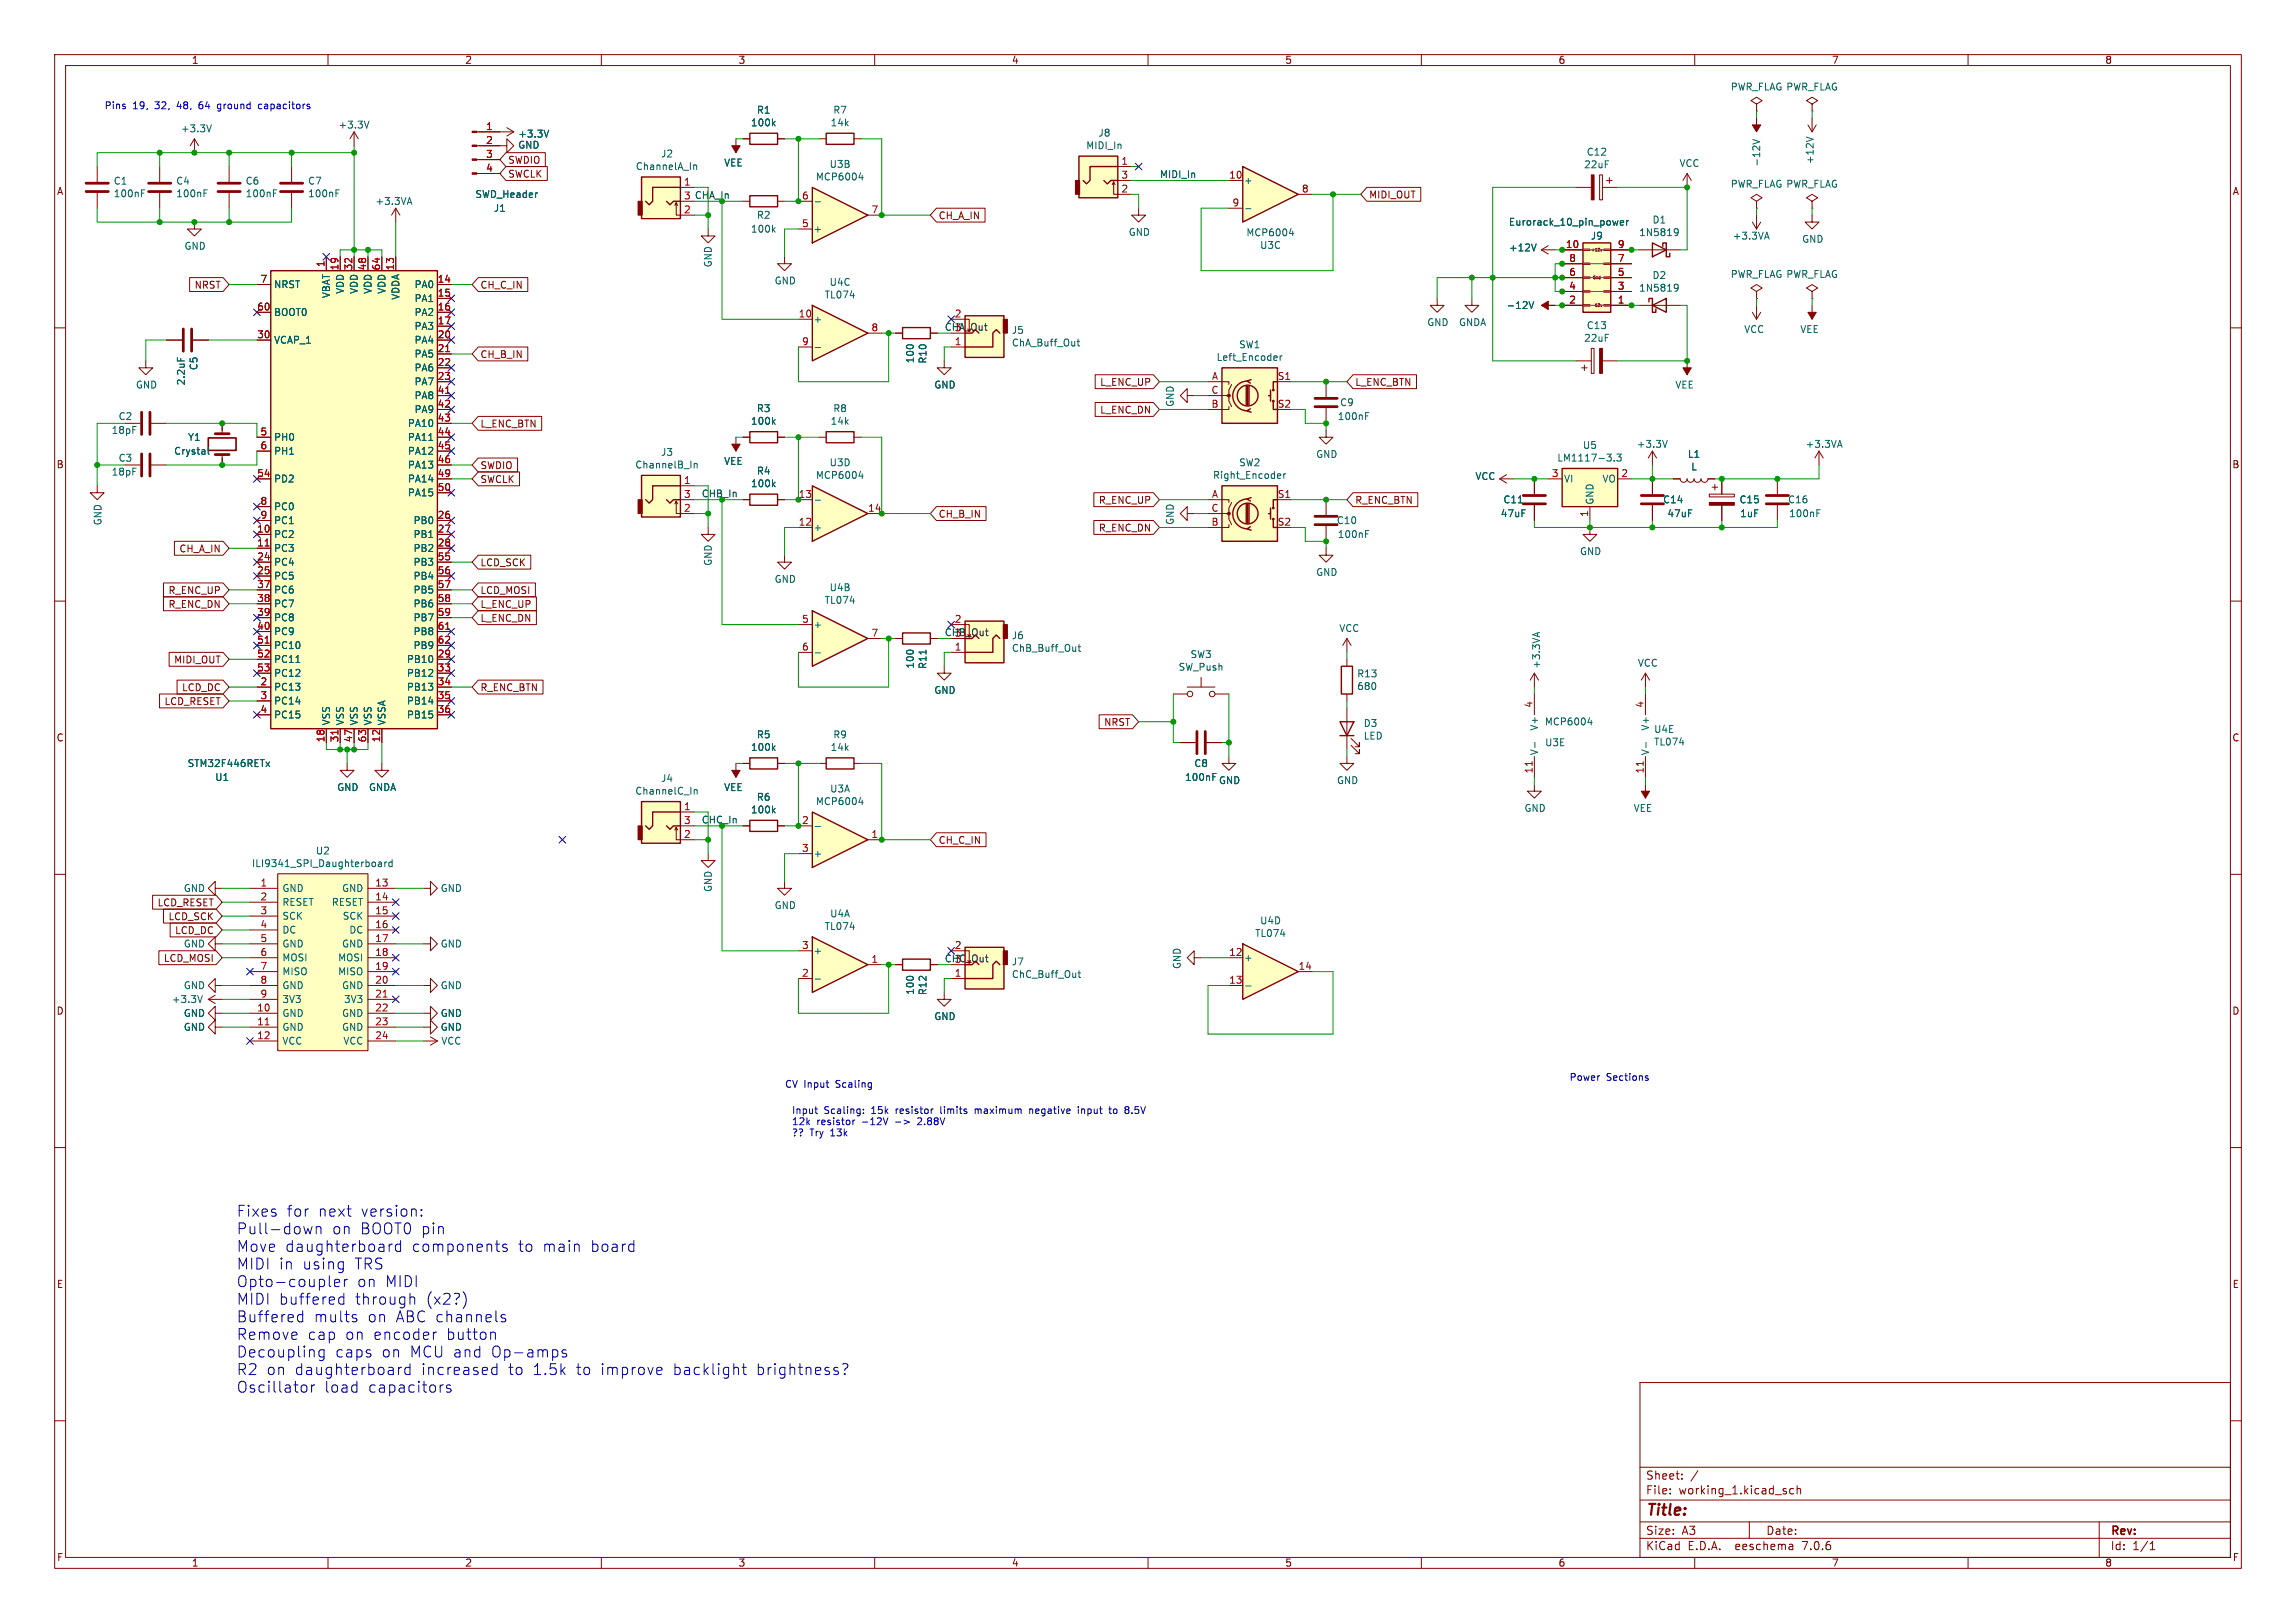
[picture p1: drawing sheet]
<svg xmlns="http://www.w3.org/2000/svg" width="420mm" height="297mm" viewBox="0 0 420 297" stroke-linecap="round" stroke-linejoin="round" font-family="sans-serif">
<defs><g id="words">
<g font-size="2.8" fill="#0000c2">
<text x="43.2" y="222.8">Fixes</text>
<text x="43.2" y="226">Pull-down</text>
<text x="52.4" y="222.8">for</text>
<text x="58.2" y="222.8">next</text>
<text x="60.7" y="226">on</text>
<text x="65.9" y="226">BOOT0 pin</text>
<text x="66" y="222.8">version:</text>
<text x="43.2" y="229.3">Move</text>
<text x="43.2" y="232.5">MIDI in</text>
<text x="52.1" y="229.3">daughterboard</text>
<text x="55.3" y="232.5">using</text>
<text x="64.9" y="232.5">TRS</text>
<text x="75.3" y="229.3">components</text>
<text x="94.8" y="229.3">to</text>
<text x="99.3" y="229.3">main</text>
<text x="108.1" y="229.3">board</text>
<text x="43.2" y="235.7">Opto-coupler</text>
<text x="43.2" y="238.9">MIDI buffered</text>
<text x="64.9" y="238.9">through</text>
<text x="65.2" y="235.7">on</text>
<text x="70.4" y="235.7">MIDI</text>
<text x="77.9" y="238.9">(x2?)</text>
<text x="43.2" y="242.1">Buffered</text>
<text x="43.2" y="245.4">Remove</text>
<text x="56.2" y="245.4">cap</text>
<text x="57.3" y="242.1">mults</text>
<text x="63.1" y="245.4">on</text>
<text x="67.2" y="242.1">on</text>
<text x="68.3" y="245.4">encoder</text>
<text x="72.4" y="242.1">ABC channels</text>
<text x="81.7" y="245.4">button</text>
<text x="43.2" y="248.6">Decoupling</text>
<text x="43.2" y="251.8">R2 on</text>
<text x="53.9" y="251.8">daughterboard</text>
<text x="61.2" y="248.6">caps</text>
<text x="69.8" y="248.6">on</text>
<text x="75" y="248.6">MCU and</text>
<text x="77.1" y="251.8">increased</text>
<text x="89.9" y="248.6">Op-amps</text>
<text x="93" y="251.8">to</text>
<text x="97.6" y="251.8">1.5k</text>
<text x="105.5" y="251.8">to</text>
<text x="110.1" y="251.8">improve</text>
<text x="123.4" y="251.8">backlight</text>
<text x="138.6" y="251.8">brightness?</text>
<text x="43.2" y="255">Oscillator</text>
<text x="59.2" y="255">load</text>
<text x="67.3" y="255">capacitors</text>
</g>
<text font-size="2.8" fill="#840000" x="301" y="277.9">Title:</text>
<g font-size="2.1" fill="#840000">
<text x="301" y="273.7">File:</text>
<text x="301" y="271">Sheet:</text>
<text x="307.1" y="273.7">working_1.kicad_sch</text>
<text x="301" y="281.1">Size:</text>
<text x="307.6" y="281.1">A3</text>
<text x="323" y="281.1">Date:</text>
<text x="386" y="281.3">Rev:</text>
<text x="301" y="283.9">KiCad</text>
<text x="308.7" y="283.9">E.D.A.</text>
<text x="317.6" y="283.9">eeschema</text>
<text x="330" y="283.9">7.0.6</text>
<text x="386" y="283.9">Id:</text>
<text x="390.1" y="283.9">1/1</text>
</g>
<g font-size="1.8" fill="#840000">
<text x="35" y="11.9">1</text>
<text x="85" y="11.9">2</text>
<text x="135" y="11.9">3</text>
<text x="185" y="11.9">4</text>
<text x="235" y="11.9">5</text>
<text x="285" y="11.9">6</text>
<text x="335" y="11.9">7</text>
<text x="385" y="11.9">8</text>
<text x="10.3" y="35.9">A</text>
<text x="92.9" y="32.7">SWCLK</text>
<text x="92.9" y="30.2">SWDIO</text>
<text x="408.3" y="35.9">A</text>
<text x="171.6" y="40.3">CH_A_IN</text>
<text x="250.3" y="36.5">MIDI_OUT</text>
<text x="35.5" y="53">NRST</text>
<text x="87.8" y="53">CH_C_IN</text>
<text x="87.8" y="65.7">CH_B_IN</text>
<text x="201.1" y="70.8">L_ENC_UP</text>
<text x="247.8" y="70.8">L_ENC_BTN</text>
<text x="201.1" y="75.9">L_ENC_DN</text>
<text x="87.8" y="78.4">L_ENC_BTN</text>
<text x="10.3" y="85.9">B</text>
<text x="87.8" y="86">SWDIO</text>
<text x="87.8" y="88.6">SWCLK</text>
<text x="408.2" y="85.9">B</text>
<text x="171.6" y="94.9">CH_B_IN</text>
<text x="200.9" y="92.4">R_ENC_UP</text>
<text x="247.8" y="92.4">R_ENC_BTN</text>
<text x="32.7" y="101.3">CH_A_IN</text>
<text x="200.9" y="97.5">R_ENC_DN</text>
<text x="87.8" y="103.8">LCD_SCK</text>
<text x="30.7" y="108.9">R_ENC_UP</text>
<text x="30.7" y="111.4">R_ENC_DN</text>
<text x="87.8" y="111.4">L_ENC_UP</text>
<text x="87.8" y="108.9">LCD_MOSI</text>
<text x="87.8" y="114">L_ENC_DN</text>
<text x="31.8" y="121.6">MIDI_OUT</text>
<text x="30" y="129.2">LCD_RESET</text>
<text x="33.2" y="126.7">LCD_DC</text>
<text x="87.8" y="126.7">R_ENC_BTN</text>
<text x="10.3" y="135.9">C</text>
<text x="201.9" y="133">NRST</text>
<text x="408.2" y="135.9">C</text>
<text x="171.6" y="154.6">CH_C_IN</text>
<text x="28.7" y="166.1">LCD_RESET</text>
<text x="30.7" y="168.6">LCD_SCK</text>
<text x="31.9" y="171.1">LCD_DC</text>
<text x="29.9" y="176.2">LCD_MOSI</text>
<text x="10.3" y="185.9">D</text>
<text x="408.2" y="185.9">D</text>
<text x="10.3" y="235.9">E</text>
<text x="408.3" y="235.9">E</text>
<text x="10.3" y="285.9">F</text>
<text x="35" y="286.9">1</text>
<text x="85" y="286.9">2</text>
<text x="135" y="286.9">3</text>
<text x="185" y="286.9">4</text>
<text x="235" y="286.9">5</text>
<text x="285" y="286.9">6</text>
<text x="335" y="286.9">7</text>
<text x="385" y="286.9">8</text>
<text x="408.3" y="285.9">F</text>
</g>
<g font-size="1.8" fill="#006464">
<text x="316.5" y="16.8">PWR_FLAG PWR_FLAG</text>
<text x="61.8" y="23.7">+3.3V</text>
<text x="137.3" y="23.3">100k</text>
<text x="138.4" y="21">R1</text>
<text x="151.8" y="23.3">14k</text>
<text x="152.3" y="21">R7</text>
<text x="33" y="24.4">+3.3V</text>
<text x="94.7" y="27.4">GND</text>
<text x="94.7" y="25.4">+3.3V</text>
<text x="120.8" y="29">J2</text>
<text x="198.6" y="27.5">MIDI_In</text>
<text x="200.8" y="25.2">J8</text>
<text x="290.2" y="28.7">C12</text>
<text x="20.7" y="34">C1</text>
<text x="32.1" y="34">C4</text>
<text x="44.8" y="34">C6</text>
<text x="56.3" y="34">C7</text>
<text x="116.2" y="31.3">ChannelA_In</text>
<text x="132.4" y="30.7">VEE</text>
<text x="149.2" y="33.2">MCP6004</text>
<text x="151.7" y="30.9">U3B</text>
<text x="227.5" y="33.9">+</text>
<text x="289.7" y="31">22uF</text>
<text x="307.1" y="30.8">VCC</text>
<text x="316.5" y="34.5">PWR_FLAG PWR_FLAG</text>
<text x="322.2" y="30.6" transform="rotate(-90 322.2 30.6)">-12V</text>
<text x="332" y="30.1" transform="rotate(-90 332 30.1)">+12V</text>
<text x="20.7" y="36.3">100nF</text>
<text x="32.1" y="36.3">100nF</text>
<text x="44.8" y="36.3">100nF</text>
<text x="56.3" y="36.3">100nF</text>
<text x="68.6" y="37.7">+3.3VA</text>
<text x="86.9" y="36.4">SWD_Header</text>
<text x="90.2" y="39">J1</text>
<text x="138.4" y="40.2">R2</text>
<text x="275.9" y="41.5">Eurorack_10_pin_power</text>
<text x="302.2" y="41.1">D1</text>
<text x="33.7" y="45.9">GND</text>
<text x="137.3" y="42.8">100k</text>
<text x="148.7" y="42.8">+</text>
<text x="206.4" y="43.4">GND</text>
<text x="227.9" y="43.4">MCP6004</text>
<text x="230.4" y="45.7">U3C</text>
<text x="275.9" y="46.2">+12V</text>
<text x="290.9" y="44">J9</text>
<text x="299.7" y="43.4">1N5819</text>
<text x="316.9" y="44">+3.3VA</text>
<text x="329.6" y="44.6">GND</text>
<text x="50" y="52.9">NRST</text>
<text x="63.1" y="53.9" transform="rotate(-90 63.1 53.9)">VDD</text>
<text x="65.6" y="53.9" transform="rotate(-90 65.6 53.9)">VDD</text>
<text x="68.2" y="53.9" transform="rotate(-90 68.2 53.9)">VDD</text>
<text x="70.7" y="53.9" transform="rotate(-90 70.7 53.9)">VDD</text>
<text x="75.7" y="52.9">PA0</text>
<text x="130.4" y="49" transform="rotate(-90 130.4 49)">GND</text>
<text x="141.6" y="52.2">GND</text>
<text x="151.7" y="52.5">U4C</text>
<text x="299.7" y="53.6">1N5819</text>
<text x="302.2" y="51.3">D2</text>
<text x="316.5" y="51.1">PWR_FLAG PWR_FLAG</text>
<text x="50" y="58">BOOT0</text>
<text x="60.6" y="54.7" transform="rotate(-90 60.6 54.7)">VBAT</text>
<text x="73.3" y="55" transform="rotate(-90 73.3 55)">VDDA</text>
<text x="75.7" y="55.5">PA1</text>
<text x="75.7" y="58">PA2</text>
<text x="148.7" y="59.3">+</text>
<text x="150.8" y="54.8">TL074</text>
<text x="261" y="59.9">GND</text>
<text x="266.8" y="59.9">GNDA</text>
<text x="275.5" y="56.7">-12V</text>
<text x="50" y="63.1">VCAP_1</text>
<text x="75.7" y="60.6">PA3</text>
<text x="75.7" y="63.1">PA4</text>
<text x="75.7" y="65.6">PA5</text>
<text x="185" y="61.3">J5</text>
<text x="185" y="63.6">ChA_Buff_Out</text>
<text x="226.6" y="63.9">SW1</text>
<text x="289.7" y="62.7">22uF</text>
<text x="290.2" y="60.4">C13</text>
<text x="319" y="61.1">VCC</text>
<text x="329.2" y="61.1">VEE</text>
<text x="24.8" y="71.3">GND</text>
<text x="34" y="70.6" transform="rotate(-90 34 70.6)">2.2uF</text>
<text x="36.3" y="67.8" transform="rotate(-90 36.3 67.8)">C5</text>
<text x="75.7" y="68.2">PA6</text>
<text x="75.7" y="70.7">PA7</text>
<text x="167.4" y="66.6" transform="rotate(-90 167.4 66.6)">100</text>
<text x="169.7" y="66.6" transform="rotate(-90 169.7 66.6)">R10</text>
<text x="170.8" y="71.3">GND</text>
<text x="222.5" y="66.2">Left_Encoder</text>
<text x="306.4" y="71.3">VEE</text>
<text x="21.6" y="77.1">C2</text>
<text x="75.7" y="73.3">PA8</text>
<text x="75.7" y="75.8">PA9</text>
<text x="137.3" y="77.9">100k</text>
<text x="138.4" y="75.6">R3</text>
<text x="151.8" y="77.9">14k</text>
<text x="152.3" y="75.6">R8</text>
<text x="214.9" y="74.6" transform="rotate(-90 214.9 74.6)">GND</text>
<text x="244.6" y="77.1">100nF</text>
<text x="245" y="74.5">C9</text>
<text x="20.3" y="79.6">18pF</text>
<text x="31.8" y="83.4">Crystal</text>
<text x="34.3" y="80.9">Y1</text>
<text x="50" y="80.9">PH0</text>
<text x="50" y="83.4">PH1</text>
<text x="74.5" y="78.3">PA10</text>
<text x="74.5" y="80.9">PA11</text>
<text x="74.5" y="83.4">PA12</text>
<text x="120.8" y="83.6">J3</text>
<text x="240.7" y="84">GND</text>
<text x="289.5" y="82.3">U5</text>
<text x="299.3" y="82.1">+3.3V</text>
<text x="308.7" y="84">L1</text>
<text x="330.2" y="82.1">+3.3VA</text>
<text x="20.3" y="87.2">18pF</text>
<text x="21.6" y="84.7">C3</text>
<text x="50" y="88.5">PD2</text>
<text x="74.5" y="86">PA13</text>
<text x="74.5" y="88.5">PA14</text>
<text x="116.1" y="85.9">ChannelB_In</text>
<text x="132.4" y="85.3">VEE</text>
<text x="137.3" y="89.4">100k</text>
<text x="138.4" y="87">R4</text>
<text x="149.2" y="87.8">MCP6004</text>
<text x="151.7" y="85.5">U3D</text>
<text x="221.8" y="87.8">Right_Encoder</text>
<text x="226.6" y="85.5">SW2</text>
<text x="269.8" y="88">VCC</text>
<text x="284.8" y="84.7">LM1117-3.3</text>
<text x="286" y="88.5">VI</text>
<text x="293" y="88.5">VO</text>
<text x="309.3" y="86.3">L</text>
<text x="50" y="93.6">PC0</text>
<text x="74.5" y="91">PA15</text>
<text x="274.4" y="94.8">47uF</text>
<text x="274.9" y="92.3">C11</text>
<text x="291.7" y="92.5" transform="rotate(-90 291.7 92.5)">GND</text>
<text x="304.1" y="92.3">C14</text>
<text x="304.9" y="94.8">47uF</text>
<text x="318.1" y="92.3">C15</text>
<text x="318.2" y="94.8">1uF</text>
<text x="327" y="92.3">C16</text>
<text x="327.2" y="94.8">100nF</text>
<text x="18.8" y="96.2" transform="rotate(-90 18.8 96.2)">GND</text>
<text x="50" y="98.7">PC2</text>
<text x="50" y="101.2">PC3</text>
<text x="50" y="96.1">PC1</text>
<text x="75.5" y="96.1">PB0</text>
<text x="75.5" y="98.7">PB1</text>
<text x="75.5" y="101.2">PB2</text>
<text x="148.7" y="97.4">+</text>
<text x="214.9" y="96.1" transform="rotate(-90 214.9 96.1)">GND</text>
<text x="244.4" y="96.1">C10</text>
<text x="244.6" y="98.7">100nF</text>
<text x="288.9" y="101.8">GND</text>
<text x="50" y="103.7">PC4</text>
<text x="50" y="106.3">PC5</text>
<text x="75.5" y="103.7">PB3</text>
<text x="75.5" y="106.3">PB4</text>
<text x="130.4" y="103.6" transform="rotate(-90 130.4 103.6)">GND</text>
<text x="141.6" y="106.9">GND</text>
<text x="240.7" y="105.6">GND</text>
<text x="50" y="108.8">PC6</text>
<text x="50" y="111.4">PC7</text>
<text x="50" y="113.9">PC8</text>
<text x="75.5" y="108.8">PB5</text>
<text x="75.5" y="111.4">PB6</text>
<text x="75.5" y="113.9">PB7</text>
<text x="150.8" y="110.7">TL074</text>
<text x="151.7" y="108.4">U4B</text>
<text x="50" y="116.4">PC9</text>
<text x="50" y="119">PC10</text>
<text x="75.5" y="116.4">PB8</text>
<text x="75.5" y="119">PB9</text>
<text x="148.7" y="115.2">+</text>
<text x="185" y="117.2">J6</text>
<text x="185" y="119.5">ChB_Buff_Out</text>
<text x="244.9" y="115.8">VCC</text>
<text x="50" y="121.5">PC11</text>
<text x="50" y="124.1">PC12</text>
<text x="74.3" y="121.5">PB10</text>
<text x="74.3" y="124.1">PB12</text>
<text x="167.4" y="122.5" transform="rotate(-90 167.4 122.5)">100</text>
<text x="169.7" y="122.5" transform="rotate(-90 169.7 122.5)">R11</text>
<text x="215.5" y="122.9">SW_Push</text>
<text x="217.7" y="120.6">SW3</text>
<text x="248.2" y="124.2">R13</text>
<text x="281.9" y="122.5" transform="rotate(-90 281.9 122.5)">+3.3VA</text>
<text x="299.5" y="122.2">VCC</text>
<text x="50" y="126.6">PC13</text>
<text x="50" y="129.1">PC14</text>
<text x="50" y="131.7">PC15</text>
<text x="74.3" y="126.6">PB13</text>
<text x="74.3" y="129.1">PB14</text>
<text x="74.3" y="131.7">PB15</text>
<text x="170.8" y="127.2">GND</text>
<text x="248.2" y="126.5">680</text>
<text x="60.6" y="132.8" transform="rotate(-90 60.6 132.8)">VSS</text>
<text x="63.1" y="132.8" transform="rotate(-90 63.1 132.8)">VSS</text>
<text x="65.6" y="132.8" transform="rotate(-90 65.6 132.8)">VSS</text>
<text x="68.2" y="132.8" transform="rotate(-90 68.2 132.8)">VSS</text>
<text x="70.7" y="132.8" transform="rotate(-90 70.7 132.8)">VSSA</text>
<text x="137.3" y="137.6">100k</text>
<text x="138.4" y="135.3">R5</text>
<text x="151.8" y="137.6">14k</text>
<text x="152.3" y="135.3">R9</text>
<text x="249.4" y="133.2">D3</text>
<text x="249.4" y="135.5">LED</text>
<text x="281.5" y="133.8" transform="rotate(-90 281.5 133.8)">V+</text>
<text x="282.5" y="132.9">MCP6004</text>
<text x="282.5" y="136.8">U3E</text>
<text x="301.9" y="133.8" transform="rotate(-90 301.9 133.8)">V+</text>
<text x="302.5" y="134.3">U4E</text>
<text x="302.5" y="136.6">TL074</text>
<text x="34.2" y="140.6">STM32F446RETx</text>
<text x="39.3" y="143.1">U1</text>
<text x="120.8" y="143.3">J4</text>
<text x="216.7" y="143.1">100nF</text>
<text x="218.4" y="140.6">C8</text>
<text x="222.9" y="143.7">GND</text>
<text x="244.5" y="143.7">GND</text>
<text x="281.5" y="138.3" transform="rotate(-90 281.5 138.3)">V-</text>
<text x="301.9" y="138.3" transform="rotate(-90 301.9 138.3)">V-</text>
<text x="61.6" y="145">GND</text>
<text x="67.4" y="145">GNDA</text>
<text x="116.1" y="145.6">ChannelC_In</text>
<text x="132.4" y="145">VEE</text>
<text x="137.3" y="149">100k</text>
<text x="138.4" y="146.7">R6</text>
<text x="149.2" y="147.5">MCP6004</text>
<text x="151.8" y="145.2">U3A</text>
<text x="278.8" y="148.8">GND</text>
<text x="298.7" y="148.8">VEE</text>
<text x="46" y="158.9">ILI9341_SPI_Daughterboard</text>
<text x="57.7" y="156.6">U2</text>
<text x="148.7" y="157.1">+</text>
<text x="33.5" y="163.4">GND</text>
<text x="51.6" y="163.4">GND</text>
<text x="51.6" y="166">RESET</text>
<text x="60.6" y="166">RESET</text>
<text x="62.5" y="163.4">GND</text>
<text x="80.5" y="163.4">GND</text>
<text x="130.4" y="163.3" transform="rotate(-90 130.4 163.3)">GND</text>
<text x="141.6" y="166.5">GND</text>
<text x="33.5" y="173.6">GND</text>
<text x="51.6" y="168.5">SCK</text>
<text x="51.6" y="171">DC</text>
<text x="51.6" y="173.6">GND</text>
<text x="62.5" y="173.6">GND</text>
<text x="62.6" y="168.5">SCK</text>
<text x="63.8" y="171">DC</text>
<text x="80.5" y="173.6">GND</text>
<text x="150.8" y="170.4">TL074</text>
<text x="151.8" y="168.1">U4A</text>
<text x="229.5" y="171.7">TL074</text>
<text x="230.4" y="169.3">U4D</text>
<text x="51.6" y="176.1">MOSI</text>
<text x="51.6" y="178.7">MISO</text>
<text x="61.7" y="176.1">MOSI</text>
<text x="61.7" y="178.7">MISO</text>
<text x="148.7" y="174.9">+</text>
<text x="185" y="176.9">J7</text>
<text x="185" y="179.2">ChC_Buff_Out</text>
<text x="216.2" y="177.4" transform="rotate(-90 216.2 177.4)">GND</text>
<text x="227.5" y="176.1">+</text>
<text x="31.3" y="183.7">+3.3V</text>
<text x="33.5" y="181.2">GND</text>
<text x="51.6" y="181.2">GND</text>
<text x="51.6" y="183.7">3V3</text>
<text x="62.5" y="181.2">GND</text>
<text x="62.8" y="183.7">3V3</text>
<text x="80.5" y="181.2">GND</text>
<text x="167.4" y="182.1" transform="rotate(-90 167.4 182.1)">100</text>
<text x="169.7" y="182.2" transform="rotate(-90 169.7 182.2)">R12</text>
<text x="33.5" y="188.8">GND</text>
<text x="33.5" y="186.3">GND</text>
<text x="51.6" y="186.3">GND</text>
<text x="51.6" y="188.8">GND</text>
<text x="51.6" y="191.4">VCC</text>
<text x="62.5" y="186.3">GND</text>
<text x="62.5" y="188.8">GND</text>
<text x="62.7" y="191.4">VCC</text>
<text x="80.5" y="186.3">GND</text>
<text x="80.5" y="188.8">GND</text>
<text x="80.6" y="191.4">VCC</text>
<text x="170.8" y="186.9">GND</text>
</g>
<g font-size="1.8" fill="#0000c2">
<text x="19" y="20.1">Pins</text>
<text x="24.3" y="20.1">19,</text>
<text x="28.5" y="20.1">32,</text>
<text x="32.7" y="20.1">48,</text>
<text x="36.9" y="20.1">64</text>
<text x="40.4" y="20.1">ground</text>
<text x="48.1" y="20.1">capacitors</text>
<text x="287" y="197.9">Power</text>
<text x="293.8" y="197.9">Sections</text>
<text x="143.5" y="199.1">CV Input</text>
<text x="144.8" y="203.9">Input</text>
<text x="150.7" y="203.9">Scaling:</text>
<text x="153" y="199.1">Scaling</text>
<text x="159.5" y="203.9">15k</text>
<text x="164.1" y="203.9">resistor</text>
<text x="172.5" y="203.9">limits</text>
<text x="179" y="203.9">maximum</text>
<text x="189.2" y="203.9">negative</text>
<text x="198.3" y="203.9">input</text>
<text x="204.2" y="203.9">to</text>
<text x="207.3" y="203.9">8.5V</text>
<text x="144.8" y="206">12k</text>
<text x="144.8" y="208">??</text>
<text x="148.1" y="208">Try</text>
<text x="149.4" y="206">resistor</text>
<text x="152" y="208">13k</text>
<text x="157.8" y="206">-12V</text>
<text x="168.3" y="206">2.88V</text>
</g>
<g font-size="1.8" fill="#a90000">
<text x="88.8" y="23.9">1</text>
<text x="88.8" y="26.4">2</text>
<text x="88.8" y="29">3</text>
<text x="88.8" y="31.5">4</text>
<text x="125" y="34">1</text>
<text x="205" y="30.2">1</text>
<text x="205" y="35.3">2</text>
<text x="205" y="32.8">3</text>
<text x="224.7" y="32.8">10</text>
<text x="238.1" y="35.3">8</text>
<text x="125" y="39.1">2</text>
<text x="146.6" y="41.7">5</text>
<text x="146.6" y="36.6">6</text>
<text x="159.3" y="39.1">7</text>
<text x="225.4" y="37.8">9</text>
<text x="286.3" y="45.5">10</text>
<text x="295.8" y="45.5">9</text>
<text x="47.6" y="51.8">7</text>
<text x="59.4" y="49" transform="rotate(-90 59.4 49)">1</text>
<text x="62" y="49.6" transform="rotate(-90 62 49.6)">19</text>
<text x="64.5" y="49.6" transform="rotate(-90 64.5 49.6)">32</text>
<text x="67.1" y="49.6" transform="rotate(-90 67.1 49.6)">48</text>
<text x="69.6" y="49.6" transform="rotate(-90 69.6 49.6)">64</text>
<text x="72.1" y="49.6" transform="rotate(-90 72.1 49.6)">13</text>
<text x="80" y="51.8">14</text>
<text x="286.9" y="53.1">4</text>
<text x="286.9" y="50.5">6</text>
<text x="286.9" y="48">8</text>
<text x="295.8" y="53.1">3</text>
<text x="295.8" y="50.5">5</text>
<text x="295.8" y="48">7</text>
<text x="46.9" y="56.9">60</text>
<text x="80" y="54.4">15</text>
<text x="80" y="56.9">16</text>
<text x="80" y="59.4">17</text>
<text x="146" y="58.2">10</text>
<text x="174.6" y="58.2">2</text>
<text x="286.9" y="55.6">2</text>
<text x="295.8" y="55.6">1</text>
<text x="46.9" y="62">30</text>
<text x="80" y="62">20</text>
<text x="80" y="64.5">21</text>
<text x="146.6" y="63.2">9</text>
<text x="159.3" y="60.7">8</text>
<text x="174.6" y="63.2">1</text>
<text x="80" y="67.1">22</text>
<text x="80" y="69.6">23</text>
<text x="221.6" y="69.6">A</text>
<text x="233.6" y="69.6">S1</text>
<text x="80" y="72.1">41</text>
<text x="80" y="74.7">42</text>
<text x="80" y="77.2">43</text>
<text x="221.5" y="74.7">B</text>
<text x="221.5" y="72.1">C</text>
<text x="233.6" y="74.7">S2</text>
<text x="47.6" y="79.8">5</text>
<text x="47.6" y="82.3">6</text>
<text x="80" y="79.8">44</text>
<text x="80" y="82.3">45</text>
<text x="46.9" y="87.4">54</text>
<text x="80" y="84.8">46</text>
<text x="80" y="87.4">49</text>
<text x="80" y="89.9">50</text>
<text x="125" y="88.6">1</text>
<text x="283.8" y="87.4">3</text>
<text x="296.5" y="87.4">2</text>
<text x="47.6" y="92.5">8</text>
<text x="47.6" y="95">9</text>
<text x="80" y="95">26</text>
<text x="125" y="93.7">2</text>
<text x="125" y="91.2">3</text>
<text x="146" y="91.2">13</text>
<text x="158.7" y="93.7">14</text>
<text x="221.5" y="93.7">C</text>
<text x="221.6" y="91.2">A</text>
<text x="233.6" y="91.2">S1</text>
<text x="290.6" y="94.7" transform="rotate(-90 290.6 94.7)">1</text>
<text x="46.9" y="97.5">10</text>
<text x="46.9" y="100.1">11</text>
<text x="80" y="97.5">27</text>
<text x="80" y="100.1">28</text>
<text x="146" y="96.3">12</text>
<text x="221.5" y="96.3">B</text>
<text x="233.6" y="96.3">S2</text>
<text x="46.9" y="102.6">24</text>
<text x="46.9" y="105.2">25</text>
<text x="46.9" y="107.7">37</text>
<text x="80" y="102.6">55</text>
<text x="80" y="105.2">56</text>
<text x="80" y="107.7">57</text>
<text x="46.9" y="110.2">38</text>
<text x="46.9" y="112.8">39</text>
<text x="80" y="110.2">58</text>
<text x="80" y="112.8">59</text>
<text x="46.9" y="115.3">40</text>
<text x="46.9" y="117.9">51</text>
<text x="80" y="115.3">61</text>
<text x="80" y="117.9">62</text>
<text x="146.6" y="114">5</text>
<text x="146.6" y="119.1">6</text>
<text x="159.3" y="116.6">7</text>
<text x="174.6" y="119.1">1</text>
<text x="174.6" y="114">2</text>
<text x="46.9" y="120.4">52</text>
<text x="46.9" y="122.9">53</text>
<text x="47.6" y="125.5">2</text>
<text x="80" y="120.4">29</text>
<text x="80" y="122.9">33</text>
<text x="80" y="125.5">34</text>
<text x="47.6" y="128">3</text>
<text x="47.6" y="130.6">4</text>
<text x="80" y="128">35</text>
<text x="80" y="130.6">36</text>
<text x="280.4" y="129.6" transform="rotate(-90 280.4 129.6)">4</text>
<text x="300.7" y="129.6" transform="rotate(-90 300.7 129.6)">4</text>
<text x="59.4" y="135.9" transform="rotate(-90 59.4 135.9)">18</text>
<text x="62" y="135.9" transform="rotate(-90 62 135.9)">31</text>
<text x="64.5" y="135.9" transform="rotate(-90 64.5 135.9)">47</text>
<text x="67.1" y="135.9" transform="rotate(-90 67.1 135.9)">63</text>
<text x="69.6" y="135.9" transform="rotate(-90 69.6 135.9)">12</text>
<text x="280.4" y="141.6" transform="rotate(-90 280.4 141.6)">11</text>
<text x="300.7" y="141.6" transform="rotate(-90 300.7 141.6)">11</text>
<text x="125" y="148.3">1</text>
<text x="125" y="153.4">2</text>
<text x="125" y="150.9">3</text>
<text x="146.6" y="150.9">2</text>
<text x="146.6" y="156">3</text>
<text x="159.3" y="153.4">1</text>
<text x="47.6" y="162.3">1</text>
<text x="47.6" y="164.8">2</text>
<text x="47.6" y="167.4">3</text>
<text x="68.5" y="162.3">13</text>
<text x="68.5" y="164.8">14</text>
<text x="68.5" y="167.4">15</text>
<text x="47.6" y="169.9">4</text>
<text x="47.6" y="172.5">5</text>
<text x="68.5" y="169.9">16</text>
<text x="68.5" y="172.5">17</text>
<text x="146.6" y="173.7">3</text>
<text x="174.6" y="173.7">2</text>
<text x="47.6" y="175">6</text>
<text x="47.6" y="177.5">7</text>
<text x="68.5" y="175">18</text>
<text x="68.5" y="177.5">19</text>
<text x="146.6" y="178.8">2</text>
<text x="159.3" y="176.3">1</text>
<text x="174.6" y="178.8">1</text>
<text x="224.7" y="175">12</text>
<text x="237.4" y="177.5">14</text>
<text x="46.9" y="185.2">10</text>
<text x="47.6" y="180.1">8</text>
<text x="47.6" y="182.6">9</text>
<text x="68.5" y="180.1">20</text>
<text x="68.5" y="182.6">21</text>
<text x="68.5" y="185.2">22</text>
<text x="224.7" y="180.1">13</text>
<text x="46.9" y="187.7">11</text>
<text x="46.9" y="190.2">12</text>
<text x="68.5" y="187.7">23</text>
<text x="68.5" y="190.2">24</text>
</g>
<g font-size="1.8" fill="#0f0f0f">
<text x="212.1" y="32.7">MIDI_In</text>
<text x="172.7" y="60.6">CHA_Out</text>
<text x="174.6" y="60.7">3</text>
<text x="172.7" y="116.5">CHB_Out</text>
<text x="174.6" y="116.6">3</text>
<text x="172.7" y="176.2">CHC_Out</text>
<text x="174.6" y="176.3">3</text>
</g>
<g font-size="1.8" fill="#009600">
<text x="125" y="36.6">3 CHA_In</text>
<text x="128.3" y="91.1">CHB_In</text>
<text x="128.3" y="150.8">CHC_In</text>
</g>
<g font-size=".7" fill="#840000">
<text x="290.9" y="46.2">+12v</text>
<text x="291.2" y="51.3">Gnd</text>
<text x="290.9" y="56.4">-12v</text>
</g>
</g></defs>
<g fill="none" stroke="#840000" stroke-width=".18">
<path d="M10 10h400v277h-400zM12 12h396v273h-396zM60 10v2M110 10v2M160 10v2M210 10v2M260 10v2M310 10v2M360 10v2M29.2 30.5v2.8M29.2 35.3v2.8M35.6 25.4l-.8 1.3"/>
<path d="M35.6 25.4v2.5M35.6 25.4l.7 1.3M288.3 34.3h2.8M292.6 32h.5v4.6h-.5zM293.1 34.3h2.8M293.9 33h1M294.4 32.5v1M308.6 31.8l-.8 1.2M308.6 31.8v2.5M308.6 31.8l.8 1.2M10 60h2M269.2 54.6v1.3h1.3l-1.3 1.3-1.2-1.3h1.2"/>
<path d="M321.3 53.3l1-.6-1-.6-1 .6 1 .6v1.3M321.3 54.6h.1M408 60h2M217.2 72.4v-1.3l-1.3 1.3 1.3 1.3v-1.3h1.2M221 69.9h3.8v.5M221 72.4h3.8v1l.5 1M224.8 74.4v.5h-3.8M225.3 70.4l-.5 1v1h-.5M233.7 69.9h2.5M288.3 66h2.8M289.3 67.3h1M289.8 66.8v1"/>
<path d="M291.1 63.8h.5v4.5h-.5zM293.1 66h2.8M308.6 66v2.6M221 91.4h3.8v.5M221 94h3.8v1l.5 1M224.8 96v.5h-3.8M225.3 91.9l-.5 1.1v1h-.5M233.7 91.4h2.5M312.7 90.4h4.5v.5h-4.5zM313.2 89.2h1M313.7 88.6v1.1M315 87.6v2.8"/>
<path d="M315 92.5v2.8M10 110h2M408 110h2M215.9 135.9h2.8M220.7 135.9h2.8M224.8 138.4v1.3h1.3l-1.3 1.3-1.3-1.3h1.3M10 160h2M129.5 156.2v1.3h1.3l-1.3 1.3-1.2-1.3h1.2M408 160h2M77.5 180.3h1.2v-1.2l1.3 1.2-1.3 1.3v-1.3M10 210h2M408 210h2"/>
<path d="M10 260h2M300 253h108v32h-108zM408 260h2M300 278.5h108M300 274.5h108M300 268.5h108M305.5 273.2v.2M305.5 272.5v.1M307.7 270.5v.2M307.7 269.8v.1M310.6 269.1l-1.3 1.9M320 278.5v3"/>
<path d="M328.1 272.5l-.4-.1-.3 .3v.4l.1 .2h.6M328.7 272.5l.2-.1 .4 .1 .1 .9M328.7 271.9v1.5M384 278.5v6.5M60 285v2M110 285v2M160 285v2M210 285v2M260 285v2M300 281.5h108M310 285v2M327.9 282.7v.9"/>
<path d="M327.9 283.5l-.1 .1M327.9 282.9l-.1 .1M360 285v2M393.3 283.6h.9M393.3 282.5l.4-.4v1.5"/>
</g>
<g fill="#840000" stroke="#840000" stroke-width=".18">
<path d="M291.1 32h.5v4.6h-.5z"/>
<path d="M307.8 67.3h1.6l-.8 1.3z"/>
<path d="M292.6 63.8h.5v4.5h-.5z"/>
<path d="M312.7 91.9h4.5v.6h-4.5z"/>
<circle cx="224.8" cy="72.4" r=".25"/>
<circle cx="224.8" cy="94" r=".25"/>
</g>
<path d="M37.3 35.3h.4M37.3 34.7h.6M38.7 22.9l-.5 1.2M233.6 65.2v.2l-.6 .1M234.2 65.1v.9M234.5 65.1l-.3 .3M233.9 86.7l.3 .1 .1 .2-.6 .1M234.2 87.5h-.3M234.8 86.7v.8M235.2 86.7l-.4 .2M221.9 142.2h.4M221.9 141.5h.6" fill="none" stroke="#006464" stroke-width=".18"/>
<path d="M27.2 35.1h4M27.2 33.5h4M218.9 133.9v4M220.5 133.9v4" fill="none" stroke="#840000" stroke-width=".51"/>
<g fill="#ffffc2" stroke="#ffffc2" stroke-width=".18">
<path d="M223.5 67.3h10.2v10.2h-10.2z"/>
<path d="M223.5 88.9h10.2v10.2h-10.2z"/>
</g>
<g fill="none" stroke="#840000" stroke-width=".25">
<path d="M223.5 67.3h10.2v10.2h-10.2zM228 70.6v3.6M228.2 69.7a2.73 2.73 0 0 0-2.7 2.8 2.73 2.73 0 0 0 2.7 2.7M228.2 70.6v3.6M228.5 70.6v3.6M228.7 74.8l-.6 .4 .8 .2M228.9 69.5l-.8 .2 .6 .4M232 72.4h.4M232.4 71.4v2M232.9 73.4v1.5h.8M233.7 69.9h-.8v1.5M223.5 88.9h10.2v10.2h-10.2z"/>
<path d="M228 92.2v3.6M228.2 91.3a2.73 2.73 0 0 0-2.7 2.7 2.73 2.73 0 0 0 2.7 2.8M228.2 92.2v3.6M228.5 92.2v3.6M228.7 96.4l-.6 .4 .8 .2M228.9 91.1l-.8 .2 .6 .4M232 94h.4M232.4 93v2M232.9 95v1.5h.8M233.7 91.4h-.8v1.6"/>
<circle cx="228.2" cy="72.4" r="1.9"/>
<circle cx="232.9" cy="71.4" r=".13"/>
<circle cx="232.9" cy="73.4" r=".13"/>
<circle cx="228.2" cy="94" r="1.9"/>
<circle cx="232.9" cy="93" r=".13"/>
<circle cx="232.9" cy="95" r=".13"/>
</g>
<path d="M148.6 171.5l10.1 5-10.1 5.1z" fill="#ffffc2"/>
<path d="M176.5 57.8h7.1v7.6h-7.1zM182.9 61l-.7-.7-.6 .7v2.5h-5.1M148.6 171.5l10.1 5-10.1 5.1zM165.1 175.5h5.1v2h-5.1z" fill="none" stroke="#840000" stroke-width=".25"/>
<g fill="none" stroke="#840000" stroke-width=".18">
<path d="M35.6 40.6v1.3h1.2l-1.2 1.3-1.3-1.3h1.3M174 58.4h3.3v2.3l.2-.5M320.5 57.2l.8 1.2M321.3 55.9v2.5M322.1 57.2l-.8 1.2M331.5 53.3l1-.6-1-.6-1 .6 1 .6v1.3M331.5 54.6h.1M331.5 55.9v2.5M172.7 66v1.3h1.3l-1.3 1.3-1.3-1.3h1.3M174 63.5h2.5M17.8 88.9v1.3h1.2l-1.2 1.2-1.3-1.2h1.3M302.3 82.6v2.5"/>
<path d="M302.3 87.6v2.8M302.3 92.5v2.8M302.3 82.6l-.8 1.2M302.3 82.6l.7 1.2M306.1 87.6h1.2a.64 .64 0 0 0 .7 .7 .64 .64 0 0 0 .6-.7 .64 .64 0 0 0 .6 .7 .64 .64 0 0 0 .7-.7 .64 .64 0 0 0 .6 .7 .64 .64 0 0 0 .6-.7 .64 .64 0 0 0 .7 .7 .64 .64 0 0 0 .6-.7h1.3M325.1 87.6v2.8M325.1 92.5v2.8M332.7 82.6l-.7 1.2M332.7 82.6v2.5M332.7 82.6l.8 1.2M143.5 161.3v1.3h1.3l-1.3 1.2-1.3-1.2h1.3M146 179.1h2.6"/>
<path d="M146 174h2.6M158.7 176.5h2.6M163.8 176.5h1.3M170.2 176.5h1.2"/>
</g>
<path d="M197 62.5h.5M197.2 62v1.1l.3 .2M305 80.6l-.4 1.3M332.3 93.9h.5M332.3 93.3h.7M336.2 81.5h.6M336.5 80.6l.5 1.3M149.1 179.2h1" fill="none" stroke="#006464" stroke-width=".18"/>
<path d="M300.2 92.2h4.1M300.2 90.7h4.1M323.1 92.2h4.1M323.1 90.7h4.1" fill="none" stroke="#840000" stroke-width=".51"/>
<path d="M176.5 57.8h7.1v7.6h-7.1z" fill="#ffffc2" stroke="#ffffc2" stroke-width=".18"/>
<g fill="#840000" stroke="#840000" stroke-width=".18">
<path d="M183.5 58.4h.8v2.6h-.8z"/>
<path d="M330.7 57.2h1.5l-.7 1.2z"/>
</g>
<path d="M227.3 172.7l10.2 5.1-10.2 5.1z" fill="#ffffc2"/>
<path d="M227.3 172.7l10.2 5.1-10.2 5.1z" fill="none" stroke="#840000" stroke-width=".25"/>
<path d="M290.8 96.5v1.3h1.3l-1.3 1.3-1.2-1.3h1.2M224.8 175.3h2.5M237.5 177.8h2.5M224.8 180.3h2.5" fill="none" stroke="#840000" stroke-width=".18"/>
<path d="M279.7 55.2l.4 1.3 .4-1.3M227.9 180.4h.9" fill="none" stroke="#006464" stroke-width=".18"/>
<path d="M281.9 55.9l1.3-.8v.8h1.3h-1.3v.7z" fill="#840000" stroke="#840000" stroke-width=".18"/>
<path d="M148.6 148.6l10.1 5.1-10.1 5.1z" fill="#ffffc2"/>
<g fill="none" stroke="#840000" stroke-width=".25">
<path d="M197.4 28.6h7.1v7.6h-7.1zM201.9 33l.7 .7 .6-.7h1.3M204.5 30.5h-5.1v2.5l-.6 .7-.7-.7M289.6 44.5h5v12.7h-5zM301.6 55.2v-.6h.7v2.6h.6v-.7M302.3 55.9l2.5-1.3v2.6zM302.3 44.5l2.5 1.2-2.5 1.3zM304.2 45.1v-.6h.6v2.5h.6v-.6M285.7 85.7h10.2v7h-10.2zM165.1 115.8h5.1v2.1h-5.1zM176.5 113.7h7.1v7.6h-7.1zM182.9 116.8l-.7-.6-.6 .6v2.6h-5.1"/>
<path d="M137.2 138.7h5v2h-5zM151.1 138.7h5.1v2h-5.1zM245.1 132.1h2.5l-1.2 2.5zM245.1 134.6h2.5M245.4 121.9h2v5.1h-2zM117.3 146.7h7.2v7.6h-7.2zM121.9 151.1l.7 .7 .6-.7h1.3M124.5 148.6h-5.1v2.5l-.7 .7-.6-.7M137.2 150.1h5v2h-5zM148.6 148.6l10.1 5.1-10.1 5.1zM176.5 173.4h7.1v7.6h-7.1zM182.9 176.5l-.7-.6-.6 .6v2.6h-5.1"/>
</g>
<g fill="none" stroke="#840000" stroke-width=".18">
<path d="M321.3 19.1l1-.7-1-.6-1 .6 1 .7v1.2M331.5 19.1l1-.7-1-.6-1 .6 1 .7v1.2M17.8 30.5v2.8M17.8 35.3v2.8M41.9 30.5v2.8M41.9 35.3v2.8M53.3 30.5v2.8M53.3 35.3v2.8M64.8 24.1l-.8 1.3M64.8 24.1v2.6M64.8 24.1l.7 1.3M203.5 33.8l.2-.5v2.3h3.3"/>
<path d="M203.7 33.3l.3 .5M204.5 30.5h2.5M204.5 33h2.5M208.3 38.1v1.3h1.2l-1.2 1.2-1.3-1.2h1.3M321.3 36.8l1-.6-1-.6-1 .6 1 .6v1.3M321.3 38.1h.1M321.3 20.3h.1M321.3 39.4v2.5M330.7 22.9l.8 1.2M331.5 36.8l1-.6-1-.6-1 .6 1 .6v1.3M331.5 38.1h.1M331.5 39.4v1.2h1.2l-1.2 1.3-1.3-1.3h1.3"/>
<path d="M331.5 20.3h.1M331.5 21.6v2.5M332.2 22.9l-.7 1.2M262.9 54.6v1.3h1.3l-1.3 1.3-1.3-1.3h1.3M281.9 45.7h2.6M281.9 45.7l1.3 .8M283.2 45l-1.3 .7M285.7 55.9h3.9M285.7 45.7h3.9M285.7 53.3h3.9M285.7 50.8h3.9M285.7 48.3h3.9"/>
<path d="M289.6 45.6h1.2v.2h-1.2zM289.6 48.1h1.2v.3h-1.2zM289.6 50.7h1.2v.2h-1.2zM289.6 53.2h1.2v.3h-1.2zM289.6 55.8h1.2v.2h-1.2zM291.9 45.5l.1 .4M291.9 55.7l.1 .4M292.3 45.5h.3M292.3 55.6h.2l.1 .1-.3 .4h.3M292.8 45.6l.1 .3 .1-.3M292.8 55.8l.1 .3 .1-.3M293.4 45.6h1.2v.2h-1.2z"/>
<path d="M293.4 48.1h1.2v.3h-1.2zM293.4 50.7h1.2v.2h-1.2zM293.4 53.2h1.2v.3h-1.2zM293.4 55.8h1.2v.2h-1.2zM294.6 55.9h3.8M294.6 45.7h3.8M294.6 53.3h3.8M294.6 50.8h3.8M294.6 48.3h3.8M299.7 55.9h7.6M299.7 45.7h7.6M320.5 40.6l.8 1.3"/>
<path d="M322.1 40.6l-.8 1.3M22.9 77.5h2.8M27.7 77.5h2.8M40.6 77.5v1.9M242.6 78.7v1.3h1.2l-1.2 1.3-1.3-1.3h1.3M242.6 69.9v2.7M242.6 74.7v2.8M22.9 85.1h2.8M27.7 85.1h2.8M40.6 83.2v1.9M217.2 94v-1.3l-1.3 1.3 1.3 1.3v-1.3h1.2M242.6 91.4v2.8"/>
<path d="M242.6 96.3v2.8M274.3 87.6l1.3 .8M274.3 87.6h2.6M275.6 86.9l-1.3 .7M280.7 87.6v2.8M280.7 92.5v2.8M283.2 87.6h2.5M290.8 92.7v2.6M295.9 87.6h2.5M163.8 116.8h1.3M170.2 116.8h1.2M174 114.3h3.3v2.3l.2-.5"/>
<path d="M174 119.4h2.5M242.6 100.3v1.3h1.2l-1.2 1.3-1.3-1.3h1.3M134.6 139.7v2.5M135.9 139.7h1.3M142.2 139.7h1.3M149.9 139.7h1.2M156.2 139.7h1.3M172.7 121.9v1.3h1.3l-1.3 1.3-1.3-1.3h1.3M214.6 127h2.6M217.2 125.7h5M219.7 124v1.7M222.2 127h2.6"/>
<path d="M246.4 138.4v1.3h1.2l-1.2 1.3-1.3-1.3h1.3M246.4 120.7v1.2M246.4 127v1.3M246.4 129.5v7.7M247.1 136.4l1.6 1.5v-.7v.7h-.8M247.1 135.1l1.6 1.6v-.8v.8h-.8M280.7 123.2v2.5M280.7 127v3.8M280.7 138.4v3.8M280.7 123.2l-.8 1.3M280.7 123.2l.7 1.3M301 123.2l-.8 1.3"/>
<path d="M301 123.2v2.5M301 127v3.8M301 138.4v3.8M301 123.2l.8 1.3M123.4 151.9l.3-.5v2.3h3.3M123.7 151.4l.3 .5M124.5 151.1h2.5M124.5 148.6h2.5M135.9 151.1h1.3M142.2 151.1h1.3M146 151.1h2.6M146 156.2h2.6"/>
<path d="M158.7 153.7h2.6M280.7 143.5v1.3h1.2l-1.2 1.3-1.3-1.3h1.3M301 143.5v2.6M174 174h3.3v2.3l.2-.5M174 179.1h2.5M218.4 175.3v-1.3l-1.2 1.3 1.2 1.2v-1.2h1.3M38.1 182.9h2.5M38.1 182.9l1.3 .7M39.4 188v1.2l-1.3-1.2 1.3-1.3v1.3h1.2M39.4 180.3v1.3l-1.3-1.3 1.3-1.2v1.2h1.2M39.4 185.4v1.3l-1.3-1.3 1.3-1.2v1.2h1.2M39.4 182.1l-1.3 .8"/>
<path d="M77.5 185.4h1.2v-1.2l1.3 1.2-1.3 1.3v-1.3M77.5 188h1.2v-1.3l1.3 1.3-1.3 1.2v-1.2M77.5 190.5h2.5M78.7 189.7l1.3 .8M80 190.5l-1.3 .8M172.7 181.6v1.3h1.3l-1.3 1.3-1.3-1.3h1.3"/>
<circle cx="217.7" cy="127" r=".51"/>
<circle cx="221.7" cy="127" r=".51"/>
</g>
<g fill="none" stroke="#006464" stroke-width=".18">
<path d="M25.9 35.3h.4M25.9 34.7h.6M50 35.3h.4M50 34.7h.6M61.5 35.3h.4M61.5 34.7h.6M67.5 22.2l-.4 1.2M320.6 25.5l1.3 .4-1.3 .5M330.4 25.1l1.3 .4M281 44.6l-.4 1.3M296 40.4l-.3 .8-.2-.6M296.4 40.8l.6-.1-.1-.3h-.3l-.2 .2 .1 .6h.4"/>
<path d="M297.5 40.4v.8M297.9 40.4l-.4 .2M306.4 52.1l.3-.1 .3 .3a.84 .84 0 0 1-.4 1h-.2M306.4 41.9h.3l.3 .2a.85 .85 0 0 1-.4 1h-.2M307 52.6l-.3 .2-.3-.1M307 42.4l-.3 .2h-.3M322.9 43.4h.6M323.2 42.5l.4 1.3M249.8 76.1h.4M249.8 75.5h.6M38.1 81.9v1l.2 .2M249.8 97.7h.4"/>
<path d="M249.8 97.1h.6M277.7 92h.8M295.3 84.3v.1M295.8 83.1h.7l-.4 .5 .4 .1v.6l-.2 .1-.5-.1M169.4 119v.7M197.2 118.4h.5M197.4 117.9v1.1l.3 .2M281.3 115.8v.6M281.6 115.7l-1.2 .4M141.4 136.8l.4 .5M141.8 136.5l-.5 .5M280.8 135.8v1"/>
<path d="M290.5 132.2h.8M291.1 131.8v.9M301.1 135.8v1M127 144.5v.8M127 144.6l.2-.1h.3v.8M141.4 148.3l.4 .5M141.8 147.9l-.5 .5M149.1 151.2h1M157.1 146.8h.8M157.7 146.4v.8M197.2 178h.5M197.4 177.6v1.1l.3 .2"/>
<path d="M37 182.2l-.4 1.3"/>
</g>
<path d="M280.3 139.4v.7M300.6 139.4v.7" fill="none" stroke="#a90000" stroke-width=".18"/>
<g fill="#ffffc2" stroke="#ffffc2" stroke-width=".18">
<path d="M289.6 44.5h5v12.7h-5z"/>
<path d="M176.5 173.4h7.1v7.6h-7.1z"/>
<path d="M117.3 146.7h7.2v7.6h-7.2z"/>
<path d="M176.5 113.7h7.1v7.6h-7.1z"/>
<path d="M285.7 85.7h10.2v7h-10.2z"/>
<path d="M197.4 28.6h7.1v7.6h-7.1z"/>
</g>
<g fill="none" stroke="#840000" stroke-width=".51">
<path d="M15.7 35.1h4.1M15.7 33.5h4.1M39.9 35.1h4M39.9 33.5h4M51.3 35.1h4.1M51.3 33.5h4.1M25.9 75.4v4.1M27.4 75.4v4.1M39.4 79.4h2.5M240.5 74.4h4.1M240.5 72.9h4.1M25.9 83.1v4"/>
<path d="M27.4 83.1v4M39.4 83.2h2.5M240.5 96h4.1M240.5 94.5h4.1M278.6 92.2h4.1M278.6 90.7h4.1"/>
</g>
<g fill="#840000" stroke="#840000" stroke-width=".18">
<path d="M300.2 144.8h1.6l-.8 1.3z"/>
<path d="M183.5 174h.8v2.5h-.8z"/>
<path d="M116.7 151.1h.8v2.6h-.8z"/>
<path d="M133.9 141h1.5l-.8 1.2z"/>
<path d="M183.5 114.3h.8v2.5h-.8z"/>
<path d="M321.3 21.6v1.3h.8l-.8 1.2-.8-1.2h.8z"/>
<path d="M196.7 33h.8v2.6h-.8z"/>
</g>
<path d="M38.1 80.1h5.1v2.3h-5.1z" fill="none" stroke="#840000" stroke-width=".3"/>
<path d="M227.3 30.5l10.2 5.1-10.2 5z" fill="#ffffc2"/>
<path d="M117.3 32.4h7.2v7.6h-7.2zM121.9 36.8l.7 .7 .6-.7h1.3M124.5 34.3h-5.1v2.5l-.7 .7-.6-.7M137.2 24.4h5v2h-5zM227.3 30.5l10.2 5.1-10.2 5zM137.2 79h5v2h-5zM151.1 79h5.1v2h-5.1z" fill="none" stroke="#840000" stroke-width=".25"/>
<g fill="none" stroke="#840000" stroke-width=".18">
<path d="M72.4 38.1l-.8 1.3M72.4 38.1v2.5M72.4 38.1l.8 1.3M87.2 26.7h5.5v-1.3l1.3 1.3-1.3 1.2v-1.2M87.2 24.1h6.8M87.2 31.8h4.2M87.2 29.2h4.2M92.7 23.4l1.3 .7M94 24.1l-1.3 .8M123.4 37.6l.3-.5v2.3h3.3M123.7 37.1l.3 .5M124.5 34.3h2.5"/>
<path d="M124.5 36.8h2.5M134.6 25.4v2.5M135.9 25.4h1.3M142.2 25.4h1.3M224.8 33h2.5M224.8 38.1h2.5M237.5 35.6h2.5M26.7 66v1.3h1.2l-1.2 1.3-1.3-1.3h1.3M30.5 62.2h2.8M35.3 62.2h2.8M135.9 80h1.3M142.2 80h1.3"/>
<path d="M149.9 80h1.2M156.2 80h1.3M246.4 116.8l-.8 1.3M246.4 116.8v2.6M246.4 116.8l.7 1.3"/>
</g>
<path d="M74.6 37h.6M74.9 36.1l.4 1.3M100.4 23.8l-.5 1.3M126.9 30.3l.2-.1h.3v.8M141.4 22.6l.4 .4M141.8 22.2l-.5 .5M227.9 38.2h.9M235.9 42.7h.7M236.5 42.3v.8M32.5 65.4v.6M141.4 77.2l.4 .4M141.8 76.8l-.5 .5" fill="none" stroke="#006464" stroke-width=".18"/>
<path d="M33.5 60.2v4.1M35.1 60.2v4.1" fill="none" stroke="#840000" stroke-width=".51"/>
<g fill="#840000" stroke="#840000" stroke-width=".18">
<path d="M86.4 31.6h.8v.3h-.8z"/>
<path d="M86.4 29.1h.8v.2h-.8z"/>
<path d="M86.4 26.5h.8v.3h-.8z"/>
<path d="M86.4 24h.8v.3h-.8z"/>
<path d="M116.7 36.8h.8v2.6h-.8z"/>
<path d="M133.9 26.7h1.5l-.8 1.2z"/>
</g>
<path d="M117.3 32.4h7.2v7.6h-7.2z" fill="#ffffc2" stroke="#ffffc2" stroke-width=".18"/>
<path d="M148.6 55.9l10.1 5.1-10.1 5z" fill="#ffffc2"/>
<path d="M148.6 55.9l10.1 5.1-10.1 5zM117.3 87h7.2v7.6h-7.2zM121.9 91.4l.7 .7 .6-.7h1.3M124.5 88.9h-5.1v2.5l-.7 .7-.6-.7" fill="none" stroke="#840000" stroke-width=".25"/>
<path d="M146 58.4h2.6M146 63.5h2.6M158.7 61h2.6M123.4 92.2l.3-.5v2.3h3.3M123.7 91.7l.3 .5M124.5 88.9h2.5M124.5 91.4h2.5" fill="none" stroke="#840000" stroke-width=".18"/>
<path d="M149.1 63.6h1M127 84.8v.8M127 84.9l.2-.1 .3 .1v.7" fill="none" stroke="#006464" stroke-width=".18"/>
<path d="M117.3 87h7.2v7.6h-7.2z" fill="#ffffc2" stroke="#ffffc2" stroke-width=".18"/>
<path d="M116.7 91.4h.8v2.6h-.8z" fill="#840000" stroke="#840000" stroke-width=".18"/>
<path d="M148.6 34.3l10.1 5.1-10.1 5.1z" fill="#ffffc2"/>
<path d="M137.2 35.8h5v2h-5zM148.6 34.3l10.1 5.1-10.1 5.1zM151.1 24.4h5.1v2h-5.1zM137.2 90.4h5v2.1h-5z" fill="none" stroke="#840000" stroke-width=".25"/>
<path d="M135.9 36.8h1.3M142.2 36.8h1.3M146 36.8h2.6M149.9 25.4h1.2M156.2 25.4h1.3M158.7 39.4h2.6M129.5 41.9v1.3h1.3l-1.3 1.3-1.2-1.3h1.2M143.5 47v1.3h1.3l-1.3 1.2-1.3-1.2h1.3M146 41.9h2.6M134.6 80v2.6M135.9 91.4h1.3M142.2 91.4h1.3" fill="none" stroke="#840000" stroke-width=".18"/>
<path d="M149.1 36.9h1M157.1 32.5h.8M157.7 32.1v.8M141.4 42l.4 .5M141.8 41.6l-.5 .5M141.4 88.6l.4 .5M141.8 88.2l-.5 .5" fill="none" stroke="#006464" stroke-width=".18"/>
<path d="M133.9 81.3h1.5l-.8 1.3z" fill="#840000" stroke="#840000" stroke-width=".18"/>
<path d="M148.6 88.9l10.1 5.1-10.1 5.1z" fill="#ffffc2"/>
<path d="M148.6 88.9l10.1 5.1-10.1 5.1z" fill="none" stroke="#840000" stroke-width=".25"/>
<path d="M146 96.5h2.6M146 91.4h2.6M158.7 94h2.6" fill="none" stroke="#840000" stroke-width=".18"/>
<path d="M149.1 91.5h1M157.1 87.1h.8M157.7 86.7v.8" fill="none" stroke="#006464" stroke-width=".18"/>
<path d="M148.6 111.8l10.1 5-10.1 5.1z" fill="#ffffc2"/>
<path d="M49.5 49.5h30.5v83.9h-30.5zM165.1 59.9h5.1v2.1h-5.1zM148.6 111.8l10.1 5-10.1 5.1z" fill="none" stroke="#840000" stroke-width=".25"/>
<g fill="none" stroke="#840000" stroke-width=".18">
<path d="M87.6 24.1h3.8M87.6 26.7h3.8M87.6 29.2h3.8M87.6 31.8h3.8M92.6 30.5h7.5v2.5h-7.5l-1.2-1.2zM92.6 27.9h7.2v2.6h-7.2l-1.2-1.3zM135.9 25.4h1.3M142.2 25.4h1.3M171.3 38.1h8.9v2.5h-8.9l-1.1-1.2zM250 34.3h9.9v2.5h-9.9l-1.1-1.2zM34.7 50.8h6.1l1.1 1.3-1.1 1.2h-6.1zM47 52.1h2.5"/>
<path d="M47 57.2h2.5M59.7 47v2.5M62.2 47v2.5M64.8 47v2.5M67.3 47v2.5M69.8 47v2.5M72.4 47v2.5M80 52.1h2.5M80 54.6h2.5M80 57.2h2.5M80 59.7h2.5M87.5 50.8h9v2.5h-9l-1.1-1.2z"/>
<path d="M285.7 55.9h3.9M285.7 45.7h3.9M285.7 53.3h3.9M285.7 50.8h3.9M285.7 48.3h3.9M294.6 55.9h3.8M294.6 45.7h3.8M294.6 53.3h3.8M294.6 50.8h3.8M294.6 48.3h3.8M30.5 62.2h2.8M35.3 62.2h2.8"/>
<path d="M40.6 77.5v1.2M47 62.2h2.5M80 62.2h2.5M80 64.8h2.5M80 67.3h2.5M80 69.9h2.5M80 72.4h2.5M80 74.9h2.5M80 77.5h2.5M87.5 63.5h9v2.5h-9l-1.1-1.2zM87.5 76.2h11.6v2.5h-11.6l-1.1-1.2zM163.8 61h1.3"/>
<path d="M170.2 61h1.2M200.3 73.7h10.7l1.1 1.2-1.1 1.3h-10.7zM200.3 68.6h10.7l1.1 1.3-1.1 1.2h-10.7zM247.5 68.6h11.6v2.5h-11.6l-1.1-1.2zM31.9 99.1h8.9l1.1 1.2-1.1 1.3h-8.9zM40.6 83.8v1.3M47 97.8h2.5M47 95.3h2.5M47 80h2.5M47 82.6h2.5M47 87.6h2.5M47 92.7h2.5"/>
<path d="M80 97.8h2.5M80 95.3h2.5M80 80h2.5M80 82.6h2.5M80 85.1h2.5M80 87.6h2.5M80 90.2h2.5M87.5 83.8h7.2v2.6h-7.2l-1.1-1.3zM87.5 86.4h7.5v2.5h-7.5l-1.1-1.3zM129.5 96.5v1.3h1.3l-1.3 1.3-1.2-1.3h1.2M135.9 80h1.3M135.9 91.4h1.3"/>
<path d="M142.2 80h1.3M142.2 91.4h1.3M171.3 92.7h9.1v2.6h-9.1l-1.1-1.3zM200.1 90.2h10.9l1.1 1.2-1.1 1.3h-10.9zM200.1 95.2h10.9l1.1 1.3-1.1 1.3h-10.9zM247.5 90.2h11.8v2.5h-11.8l-1.1-1.3zM280.7 87.6v2.8M280.7 92.5v2.8M302.3 87.6v2.8M302.3 92.5v2.8M306.1 87.6h1.2M312.4 87.6h1.3"/>
<path d="M315 87.6v2.8M315 92.5v2.8M29.9 106.7h10.9l1.1 1.3-1.1 1.2h-10.9zM29.9 109.2h10.9l1.1 1.3-1.1 1.3h-10.9zM30.9 119.4h9.9l1.1 1.3-1.1 1.2h-9.9zM47 100.3h2.5M47 102.9h2.5M47 105.4h2.5M47 108h2.5M47 110.5h2.5M47 113h2.5M47 115.6h2.5"/>
<path d="M47 118.1h2.5M80 100.3h2.5M80 102.9h2.5M80 105.4h2.5M80 108h2.5M80 110.5h2.5M80 113h2.5M80 115.6h2.5M80 118.1h2.5M87.5 109.2h10.6v2.6h-10.6l-1.1-1.3zM87.5 101.6h9.6v2.5h-9.6l-1.1-1.2zM87.5 106.7h10.4v2.5h-10.4l-1.1-1.2z"/>
<path d="M87.5 111.8h10.6v2.5h-10.6l-1.1-1.3zM143.5 101.6v1.3h1.3l-1.3 1.2-1.3-1.2h1.3M146 114.3h2.6M146 119.4h2.6M158.7 116.8h2.6M163.8 116.8h1.3M170.2 116.8h1.2M29.2 127h11.6l1.1 1.3-1.1 1.2h-11.6zM32.4 124.5h8.4l1.1 1.2-1.1 1.3h-8.4zM47 125.7h2.5M47 120.7h2.5M47 128.3h2.5"/>
<path d="M47 123.2h2.5M47 130.8h2.5M59.7 133.4v2.5M62.2 133.4v2.5M63.5 139.7v1.3h1.3l-1.3 1.2-1.3-1.2h1.3M64.8 133.4v2.5M67.3 133.4v2.5M69.8 139.7v1.3h1.3l-1.3 1.2-1.2-1.2h1.2M69.8 133.4v2.5M80 125.7h2.5M80 120.7h2.5M80 128.3h2.5"/>
<path d="M80 123.2h2.5M80 130.8h2.5M87.5 124.5h11.8v2.5h-11.8l-1.1-1.3zM135.9 139.7h1.3M142.2 139.7h1.3M201.1 130.8h6.1l1.1 1.3-1.1 1.3h-6.1zM215.9 135.9h2.8M220.7 135.9h2.8M50.8 159.9h16.5v32.4h-16.5zM135.9 151.1h1.3M142.2 151.1h1.3M171.3 152.4h9.1v2.5h-9.1l-1.1-1.2z"/>
<path d="M27.9 163.8h11.6l1.1 1.3-1.1 1.3h-11.6zM29.1 174h10.4l1.1 1.3-1.1 1.2h-10.4zM29.9 166.4h9.6l1.1 1.2-1.1 1.3h-9.6zM31.1 168.9h8.4l1.1 1.3-1.1 1.3h-8.4zM39.4 162.6v1.2l-1.3-1.2 1.3-1.3v1.3h1.2M39.4 172.7v1.3l-1.3-1.3 1.3-1.2v1.2h1.2M45.7 162.6h5.1M45.7 165.1h5.1M45.7 167.6h5.1M45.7 170.2h5.1M45.7 172.7h5.1M45.7 175.3h5.1"/>
<path d="M45.7 177.8h5.1M67.3 162.6h5.1M67.3 165.1h5.1M67.3 167.6h5.1M67.3 170.2h5.1M67.3 172.7h5.1M67.3 175.3h5.1M67.3 177.8h5.1M77.5 162.6h1.2v-1.3l1.3 1.3-1.3 1.2v-1.2M77.5 172.7h1.2v-1.2l1.3 1.2-1.3 1.3v-1.3M163.8 176.5h1.3M170.2 176.5h1.2"/>
<path d="M45.7 180.3h5.1M45.7 185.4h5.1M45.7 188h5.1M45.7 190.5h5.1M45.7 182.9h5.1M67.3 180.3h5.1M67.3 185.4h5.1M67.3 188h5.1M67.3 190.5h5.1M67.3 182.9h5.1"/>
</g>
<g fill="none" stroke="#006464" stroke-width=".18">
<path d="M100.4 23.8l-.5 1.3M141.4 22.6l.4 .4M141.8 22.2l-.5 .5M279.7 55.2l.4 1.3 .4-1.3M281 44.6l-.4 1.3M296 40.4l-.3 .8-.2-.6M296.4 40.8l.6-.1-.1-.3h-.3l-.2 .2 .1 .6h.4M297.5 40.4v.8M297.9 40.4l-.4 .2M32.5 65.4v.6M141.4 77.2l.4 .4M141.8 76.8l-.5 .5"/>
<path d="M38.1 81.9v1l.2 .2M78.4 80.6h.8M141.4 88.6l.4 .5M141.8 88.2l-.5 .5M277.7 92h.8M149.1 119.5h1M169.4 119v.7M48.7 139.4l.6 .9M49.3 139.4l-.6 .9M54.1 121.2h.8M141.4 136.8l.4 .5M141.8 136.5l-.5 .5"/>
<path d="M69.2 157.8h.5l.1 .8M69.8 158l-.4 .1-.2 .2 .2 .3 .4-.1M70.4 157.7v.9M70.8 157.7l-.4 .3M71.7 157.8l-.3-.1-.3 .3 .1 .5h.5M71.7 157.3v1.3M141.4 148.3l.4 .5M141.8 147.9l-.5 .5M221.9 142.2h.4M221.9 141.5h.6"/>
</g>
<g fill="#ffffc2" stroke="#ffffc2" stroke-width=".18">
<path d="M49.5 49.5h30.5v83.9h-30.5z"/>
<path d="M50.8 159.9h16.5v32.4h-16.5z"/>
</g>
<path d="M81.5 64.4h.7M81.5 72h.7M48.5 99.9h.7M48.5 117.7h.7M81.5 115.2h.7M61.8 133.7v.7M48.5 187.5h.7M70.1 182.5h.7" fill="none" stroke="#a90000" stroke-width=".18"/>
<g fill="none" stroke="#0000c2" stroke-width=".18">
<path d="M40 19.1l-.2 .2v.4l.2 .2M47.8 19.1h-.3l-.2 .2v.5l.5 .1M39.8 20.3h.2M151.1 198.1h.5M151.5 199h.1M159.3 198.1l.1 .1M159.4 198.1v1.1l-.1 .1M159.4 198.9l-.1 .1M301.2 197.3h.3v.2l-.2 .2h-.2M301.2 196.9h.3M149.1 202.9h.4M149.3 203.7l.2 .1"/>
<path d="M156 205v.8M156.4 205l-.4 .2M157.9 203.7v.1M157.9 203v.1M162.4 204.6l-.4 1.2M163.8 205.3h1M165.4 205l.9 .3-.9 .4M170.7 202.9l-.2 .1M178.4 202.9v.9M178.6 202.9l-.2 .2M188.4 202.9v.9M188.7 202.9l-.3 .2"/>
<path d="M197.3 202.5v.1M197.3 202.9v.9M202.8 202.9h.5M203 202.5v1.1l.3 .2M206 202.5l.4 .1 .1 .1-.2 .4M206 203.1h.3M206.3 203.1l.2 .2v.2l-.1 .2-.4 .1M55.4 239.9v2M57.1 224.5l-.4 1.3-.4-1-.4 1M57.9 224.5v1.3M57.9 224.6a.5 .5 0 0 1 .8 .1v1.1M60.2 235.2l.3 .2"/>
<path d="M61.2 234.8l.9-.2-.1-.4-.5-.1-.3 .3 .1 1h.2h.5M61.9 238.3l.4 .4 .6-.1M62.6 230.9l.2 .1M62.8 230.9l-.1 1.8M62.8 232.1l-.2 .1M62.9 236.7v2M62.9 237.4l-.6-.1-.4 .4M63 234.1v1.3M63.6 234.1l-.4 .1-.2 .3M71.2 227.7v1.3M71.8 227.7l-.4 .1-.2 .3M73.3 227.8l-.6-.1-.4 .4v.5l.2 .3 .2 .1 .6-.1"/>
<path d="M73.3 227v2M75.1 237.4l.2-.1 .5 .1 .1 1.3M77.1 222.4l.1 .1-.1 .1M77.1 222.4l-.1 .1 .1 .1M77.1 221.3v.2M77.1 222.4v.2M77.1 221.3l.1 .1-.1 .1M77.1 221.3l-.1 .1 .1 .1M85 236.8l.1 .2a2.38 2.38 0 0 1-.1 2M90.6 227.7h.8M91.2 229h.2M92.7 227.8l-.5-.1-.3 .3 .1 .2 .7 .2 .1 .2-.1 .3-.2 .1-.6-.1"/>
<path d="M54.5 241.7l.3 .2 .6-.1M55.4 240.6h-.6l-.3 .1M55.8 253.4l.3 .4v.6l-.3 .4M57 253.4v1.4M57.6 253.4l-.4 .1-.2 .3M59.3 247v1.6l-.2 .3M59.3 247.1l-.6-.1-.4 .4v.5l.2 .3 .2 .1 .6-.1M64.7 241.2l.5 .1 .1 .3-.3 .3h-.4M64.7 240.6h.5M72.9 250.2v1.3M73.5 250.2l-.4 .1-.2 .3M75 250.3l-.6-.1-.4 .4v.6l.2 .3h.2h.6"/>
<path d="M75 249.5v2M79.9 243.8l-.4 .1-.2 .3M81.1 253.4l-.4 .1M82.4 253.5l-.5-.1-.2 .3 .1 .3 .6 .2 .1 .2-.1 .3-.2 .1-.5-.1M89.9 251.2l.4 .3h.6M90 243.8h.3l.3 .3v1M90.9 250.3l-.6-.1-.4 .4M90.9 249.5v2M91.7 240.9l.2 .3 .5 .1 .1 .2-.1 .3-.2 .1-.5-.1M92.4 240.6h-.5l-.2 .2M103.6 247.1l-.5-.1-.3 .3 .1 .3 .7 .2 .1 .1-.1 .3-.2 .1-.6-.1M120.8 250.2l.2 .1 .1 .4-1 .2"/>
<path d="M121 251.5h-.2M135.8 250.2h.7M136 249.5v1.8l.1 .2h.4M154.1 249.6l.7-.1a.5 .5 0 0 1 .3 .6 .5 .5 0 0 1-.5 .4l-.1 .3M154.5 251.4l.1 .1h-.1M154.5 251.4l-.1 .1h.1M154.5 251.4v.1"/>
</g>
<g fill="none" stroke="#009600" stroke-width=".18">
<path d="M17.8 38.1v2.5h35.5v-2.5M29.2 27.9v2.6M29.2 38.1v2.5M41.9 27.9v2.6M41.9 38.1v2.5M53.3 27.9v2.6M64.8 27.9h-47v2.6M64.8 26.7v20.3M127 34.3h2.5v7.6M127 36.8h8.9M127 39.4h2.5M132.1 36.8v21.6h13.9"/>
<path d="M134.6 25.4h1.3M143.5 25.4h6.4M146 25.4v11.4h-2.5M157.5 25.4h3.8v14h8.9M207 30.5h1.3M207 33h17.8M207 35.6h1.3v2.5M240 35.6h8.9M243.8 35.6v13.9h-24.1v-11.4h5.1M288.3 34.3h-15.3v31.7h15.3M295.9 34.3h12.7v11.4h-1.3M321.3 20.3v1.3"/>
<path d="M321.3 38.1v1.3M331.5 20.3v1.3M331.5 38.1v1.3M41.9 52.1h5.1M62.2 47v-1.3h7.6v1.3M67.3 45.7v1.3M72.4 40.6v6.4M82.5 52.1h3.9M146 41.9h-2.5v5.1M269.2 50.8v3.8M284.5 45.7h15.2M284.5 55.9h15.2"/>
<path d="M298.4 48.3h-13.9v5h13.9M298.4 50.8h-35.5v3.8M307.3 55.9h1.3v10.1h-12.7M321.3 54.6v1.3M331.5 54.6v1.3M22.9 77.5h-5.1v11.4M30.5 77.5h16.5v2.5M30.5 62.2h-3.8v3.8M38.1 62.2h8.9M82.5 77.5h3.9M82.5 64.8h3.9M161.3 61h2.5"/>
<path d="M162.6 61v8.9h-16.6v-6.4M171.4 61h2.6M174 63.5h-1.3v2.5M212.1 69.9h8.9M212.1 74.9h8.9M218.4 72.4h2.6M236.2 74.9h2.6v2.6h3.8v1.2M236.2 69.9h10.2M17.8 85.1h5.1M47 82.6v2.5h-16.5M82.5 87.6h3.9M82.5 85.1h3.9"/>
<path d="M127 88.9h2.5v7.6M127 94h2.5M127 91.4h8.9M132.1 91.4v22.9h13.9M134.6 80h1.3M143.5 80h6.4M146 96.5h-2.5v5.1M146 80v11.4h-2.5M157.5 80h3.8v14h8.9M212.1 96.5h8.9M212.1 91.4h8.9M218.4 94h2.6"/>
<path d="M236.2 96.5h2.6v2.6h3.8v1.2M236.2 91.4h10.2M276.9 87.6h6.3M280.7 95.3v1.2h44.4v-1.2M290.8 95.3v1.2M298.4 87.6h7.7M302.3 85.1v2.5M302.3 95.3v1.2M315 95.3v1.2M332.7 85.1v2.5h-19M41.9 100.3h5.1M41.9 110.5h5.1"/>
<path d="M41.9 108h5.1M82.5 110.5h3.9M82.5 108h3.9M82.5 102.9h3.9M82.5 113h3.9M161.3 116.8h2.5M162.6 116.8v8.9h-16.6v-6.3M171.4 116.8h2.6M174 119.4h-1.3v2.5M246.4 119.4v1.3M41.9 125.7h5.1M41.9 120.7h5.1"/>
<path d="M41.9 128.3h5.1M59.7 135.9v1.3h7.6v-1.3M62.2 135.9v1.3M63.5 137.2v2.5M64.8 135.9v1.3M69.8 135.9v3.8M82.5 125.7h3.9M134.6 139.7h1.3M143.5 139.7h6.4M146 139.7v11.4h-2.5M157.5 139.7h3.8v14h8.9M208.3 132.1h6.3"/>
<path d="M214.6 127v8.9h1.3M223.5 135.9h1.3M224.8 127v11.4M246.4 128.3v1.2M246.4 137.2v1.2M280.7 125.7v1.3M301 125.7v1.3M127 148.6h2.5v7.6M127 153.7h2.5M127 151.1h8.9M132.1 151.1v22.9h13.9M146 156.2h-2.5v5.1"/>
<path d="M280.7 142.2v1.3M301 142.2v1.3M40.6 175.3h5.1M40.6 170.2h5.1M40.6 167.6h5.1M40.6 172.7h5.1M40.6 165.1h5.1M40.6 162.6h5.1M72.4 172.7h5.1M72.4 162.6h5.1M161.3 176.5h2.5M162.6 176.5v8.9h-16.6v-6.3"/>
<path d="M171.4 176.5h2.6M174 179.1h-1.3v2.5M219.7 175.3h5.1M240 177.8h3.8v11.4h-22.8v-8.9h3.8M40.6 180.3h5.1M40.6 185.4h5.1M40.6 188h5.1M40.6 182.9h5.1M72.4 180.3h5.1M72.4 185.4h5.1M72.4 190.5h5.1M72.4 188h5.1"/>
</g>
<g fill="none" stroke="#000084" stroke-width=".18">
<path d="M207.7 29.9l1.2 1.2M208.9 29.9l-1.2 1.2M46.4 56.5l1.2 1.3M47.6 56.5l-1.2 1.3M59.1 46.4l1.2 1.2M60.3 46.4l-1.2 1.2M81.9 54l1.3 1.2M81.9 56.5l1.3 1.3M81.9 59.1l1.3 1.2M83.2 56.5l-1.3 1.3M83.2 59.1l-1.3 1.2M83.2 54l-1.3 1.2"/>
<path d="M173.4 57.8l1.2 1.2M174.6 57.8l-1.2 1.2M81.9 71.8l1.3 1.2M81.9 61.6l1.3 1.2M81.9 79.4l1.3 1.2M81.9 66.7l1.3 1.2M81.9 74.3l1.3 1.2M81.9 69.2l1.3 1.3M83.2 71.8l-1.3 1.2M83.2 66.7l-1.3 1.2M83.2 61.6l-1.3 1.2M83.2 79.4l-1.3 1.2"/>
<path d="M83.2 74.3l-1.3 1.2M83.2 69.2l-1.3 1.3M46.4 92.1l1.2 1.2M46.4 87l1.2 1.2M46.4 97.2l1.2 1.2M46.4 94.6l1.2 1.3M47.6 92.1l-1.2 1.2M47.6 87l-1.2 1.2M47.6 97.2l-1.2 1.2M47.6 94.6l-1.2 1.3M81.9 81.9l1.3 1.3M81.9 94.6l1.3 1.3"/>
<path d="M81.9 97.2l1.3 1.2M81.9 99.7l1.3 1.2M81.9 89.6l1.3 1.2M83.2 81.9l-1.3 1.3M83.2 94.6l-1.3 1.3M83.2 97.2l-1.3 1.2M83.2 99.7l-1.3 1.2M83.2 89.6l-1.3 1.2M46.4 115l1.2 1.2M46.4 102.3l1.2 1.2M46.4 112.4l1.2 1.2M46.4 104.8l1.2 1.2"/>
<path d="M46.4 117.5l1.2 1.2M47.6 117.5l-1.2 1.2M47.6 115l-1.2 1.2M47.6 102.3l-1.2 1.2M47.6 112.4l-1.2 1.2M47.6 104.8l-1.2 1.2M81.9 104.8l1.3 1.2M81.9 115l1.3 1.2M81.9 117.5l1.3 1.2M83.2 104.8l-1.3 1.2M83.2 115l-1.3 1.2M83.2 117.5l-1.3 1.2"/>
<path d="M173.4 113.7l1.2 1.2M174.6 113.7l-1.2 1.2M46.4 130.2l1.2 1.2M46.4 122.6l1.2 1.2M47.6 130.2l-1.2 1.2M47.6 122.6l-1.2 1.2M81.9 120l1.3 1.3M81.9 127.7l1.3 1.2M81.9 130.2l1.3 1.2M81.9 122.6l1.3 1.2M83.2 120l-1.3 1.3M83.2 127.7l-1.3 1.2"/>
<path d="M83.2 130.2l-1.3 1.2M83.2 122.6l-1.3 1.2M102.3 153.1l1.2 1.2M103.5 153.1l-1.2 1.2M45.1 177.2l1.2 1.2M46.3 177.2l-1.2 1.2M71.8 174.7l1.2 1.2M71.8 169.6l1.2 1.2M71.8 177.2l1.2 1.2M71.8 167l1.2 1.2M71.8 164.5l1.2 1.2M73 174.7l-1.2 1.2"/>
<path d="M73 169.6l-1.2 1.2M73 177.2l-1.2 1.2M73 167l-1.2 1.2M73 164.5l-1.2 1.2M173.4 173.4l1.2 1.2M174.6 173.4l-1.2 1.2M45.1 189.9l1.2 1.2M46.3 189.9l-1.2 1.2M71.8 182.3l1.2 1.2M73 182.3l-1.2 1.2"/>
</g>
<g fill="#009600" stroke="#009600" stroke-width=".18">
<circle cx="308.6" cy="66" r=".46"/>
<circle cx="298.4" cy="55.9" r=".46"/>
<circle cx="302.3" cy="87.6" r=".46"/>
<circle cx="315" cy="87.6" r=".46"/>
<circle cx="325.1" cy="87.6" r=".46"/>
<circle cx="162.6" cy="176.5" r=".46"/>
<circle cx="161.3" cy="153.7" r=".46"/>
<circle cx="146" cy="151.1" r=".46"/>
<circle cx="129.5" cy="153.7" r=".46"/>
<circle cx="242.6" cy="99.1" r=".46"/>
<circle cx="242.6" cy="69.9" r=".46"/>
<circle cx="280.7" cy="87.6" r=".46"/>
<circle cx="242.6" cy="77.5" r=".46"/>
<circle cx="242.6" cy="91.4" r=".46"/>
<circle cx="315" cy="96.5" r=".46"/>
<circle cx="302.3" cy="96.5" r=".46"/>
<circle cx="290.8" cy="96.5" r=".46"/>
<circle cx="285.7" cy="45.7" r=".46"/>
<circle cx="243.8" cy="35.6" r=".46"/>
<circle cx="273" cy="50.8" r=".46"/>
<circle cx="269.2" cy="50.8" r=".46"/>
<circle cx="285.7" cy="48.3" r=".46"/>
<circle cx="285.7" cy="53.3" r=".46"/>
<circle cx="284.5" cy="50.8" r=".46"/>
<circle cx="285.7" cy="50.8" r=".46"/>
<circle cx="285.7" cy="55.9" r=".46"/>
<circle cx="224.8" cy="135.9" r=".46"/>
<circle cx="214.6" cy="132.1" r=".46"/>
<circle cx="308.6" cy="34.3" r=".46"/>
<circle cx="298.4" cy="45.7" r=".46"/>
<circle cx="29.2" cy="40.6" r=".46"/>
<circle cx="35.6" cy="27.9" r=".46"/>
<circle cx="41.9" cy="27.9" r=".46"/>
<circle cx="53.3" cy="27.9" r=".46"/>
<circle cx="64.8" cy="27.9" r=".46"/>
<circle cx="35.6" cy="40.6" r=".46"/>
<circle cx="29.2" cy="27.9" r=".46"/>
<circle cx="41.9" cy="40.6" r=".46"/>
<circle cx="64.8" cy="45.7" r=".46"/>
<circle cx="40.6" cy="85.1" r=".46"/>
<circle cx="17.8" cy="85.1" r=".46"/>
<circle cx="40.6" cy="77.5" r=".46"/>
<circle cx="67.3" cy="45.7" r=".46"/>
<circle cx="146" cy="36.8" r=".46"/>
<circle cx="146" cy="25.4" r=".46"/>
<circle cx="129.5" cy="39.4" r=".46"/>
<circle cx="146" cy="80" r=".46"/>
<circle cx="129.5" cy="94" r=".46"/>
<circle cx="161.3" cy="39.4" r=".46"/>
<circle cx="161.3" cy="94" r=".46"/>
<circle cx="162.6" cy="116.8" r=".46"/>
<circle cx="162.6" cy="61" r=".46"/>
<circle cx="146" cy="91.4" r=".46"/>
<circle cx="64.8" cy="137.2" r=".46"/>
<circle cx="63.5" cy="137.2" r=".46"/>
<circle cx="62.2" cy="137.2" r=".46"/>
<circle cx="146" cy="139.7" r=".46"/>
</g>
<use href="#words"/>
</svg>
